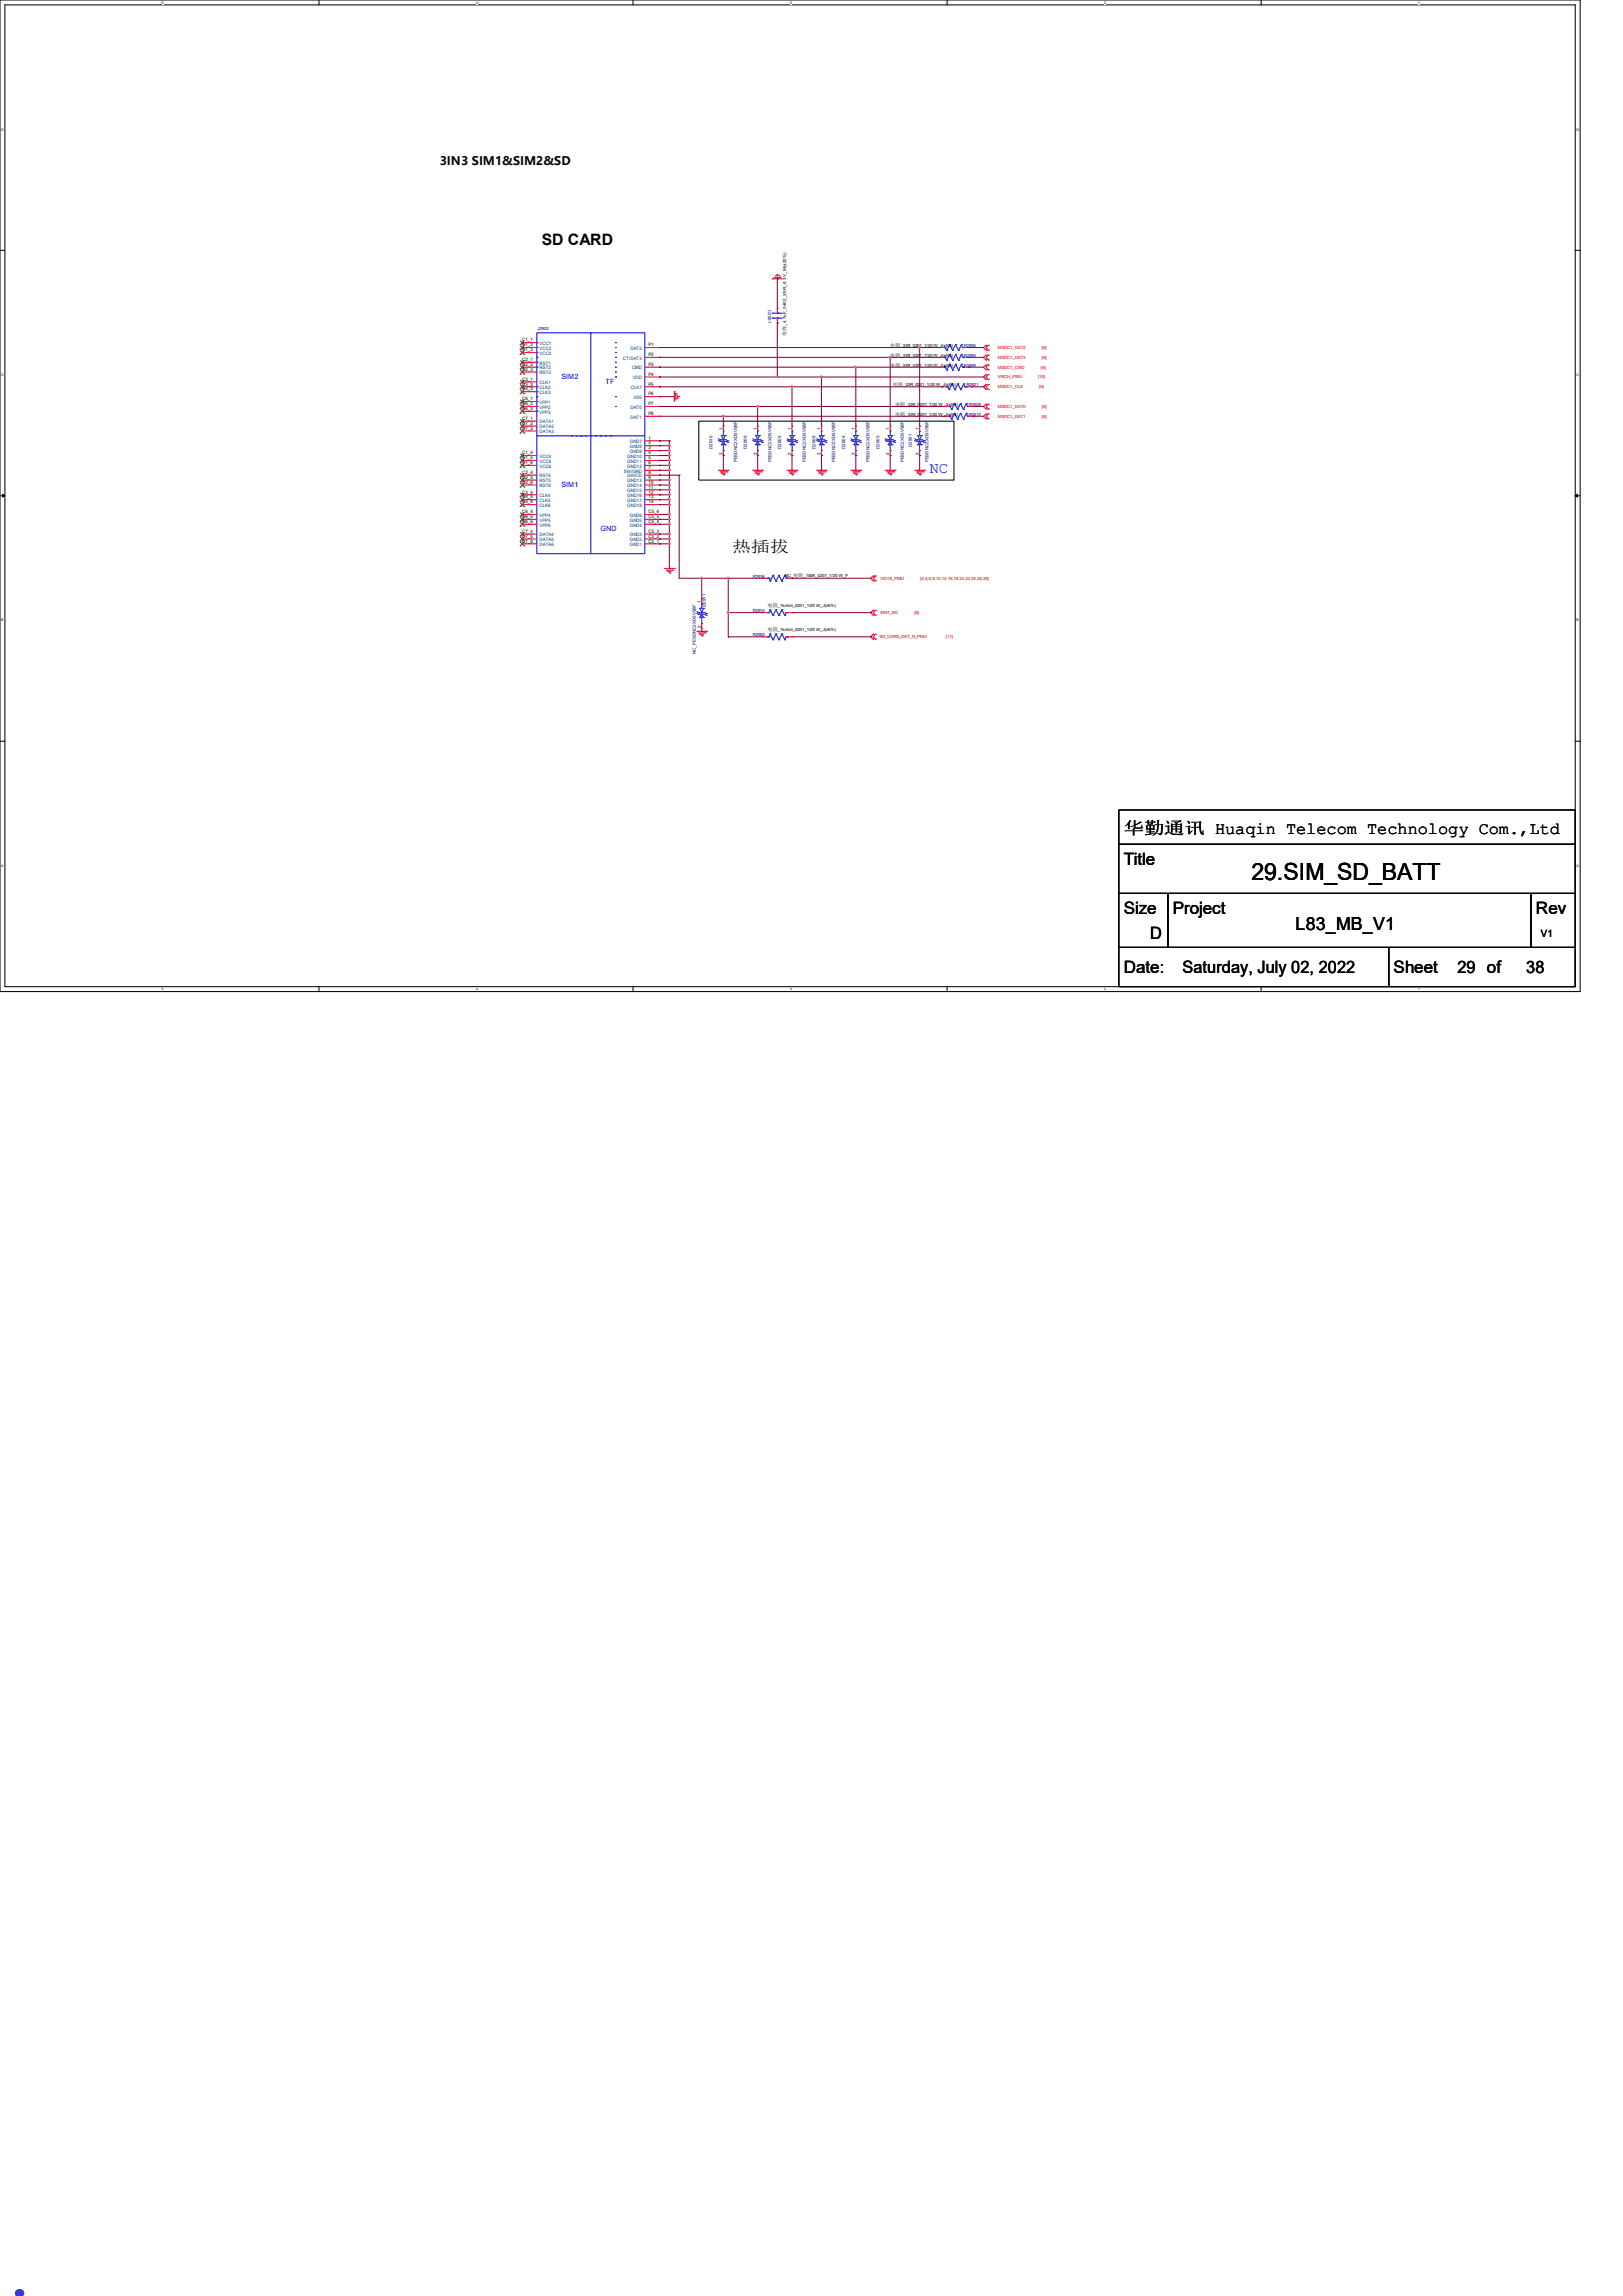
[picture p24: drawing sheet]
<svg xmlns="http://www.w3.org/2000/svg" width="210mm" height="297mm" viewBox="0 0 210 297" stroke-linecap="round" stroke-linejoin="round" font-family="sans-serif">
<defs><g id="words">
<text font-size="8.5" fill="#00f" x="0" y="297">.</text>
<text font-size="3" x="161.9" y="113.9">29.SIM_SD_BATT</text>
<text font-size="2.3" x="167.6" y="120.3">L83_MB_V1</text>
<g font-size="2.2">
<text x="145.4" y="107.9">华勤通讯 Huaqin Telecom Technology Com.,Ltd</text>
<text x="145.4" y="111.9">Title</text>
<text x="145.4" y="118.2">Size</text>
<text x="151.8" y="118.2">Project</text>
<text x="198.7" y="118.2">Rev</text>
<text x="145.4" y="125.9">Date:</text>
<text x="148.8" y="121.4">D</text>
<text x="153" y="125.9">Saturday, July 02, 2022</text>
<text x="180.3" y="125.9">Sheet</text>
<text x="188.6" y="125.9">29 of</text>
<text x="197.5" y="125.9">38</text>
</g>
<g font-size="2">
<text x="70.1" y="31.7">SD CARD</text>
<text x="94.7" y="71.4">热插拔</text>
</g>
<text font-size="2" fill="#00f" x="120.3" y="61.1">NC</text>
<text font-size="1.5" x="56.9" y="21.3">3IN3 SIM1&amp;SIM2&amp;SD</text>
<text font-size="1.3" x="199.4" y="121.2">V1</text>
<g font-size=".9" fill="#00f">
<text x="72.6" y="49">SIM2</text>
<text x="78.4" y="49.6">TF</text>
<text x="72.6" y="62.9">SIM1</text>
<text x="77.7" y="68.7">GND</text>
</g>
<g font-size=".6" fill="#000080">
<text x="99.4" y="40.1" transform="rotate(90 99.4 40.1)">C2951</text>
<text x="69.6" y="42.7">J2902</text>
<text x="124.7" y="46.1">R2905</text>
<text x="124.7" y="44.9">R2906</text>
<text x="124.7" y="47.4">R2908</text>
<text x="125" y="50">R2921</text>
<text x="125.3" y="52.5">R2909</text>
<text x="125.3" y="53.8">R2910</text>
<text x="92.2" y="58.1" transform="rotate(-90 92.2 58.1)">D2910</text>
<text x="95.4" y="59.8" transform="rotate(-90 95.4 59.8)">PESDNC2XD5V5BF</text>
<text x="96.7" y="58.1" transform="rotate(-90 96.7 58.1)">D2909</text>
<text x="99.8" y="59.8" transform="rotate(-90 99.8 59.8)">PESDNC2XD5V5BF</text>
<text x="101.1" y="58.1" transform="rotate(-90 101.1 58.1)">D2905</text>
<text x="104.3" y="59.8" transform="rotate(-90 104.3 59.8)">PESDNC2XD5V5BF</text>
<text x="105.5" y="58.1" transform="rotate(-90 105.5 58.1)">D2908</text>
<text x="108.1" y="59.8" transform="rotate(-90 108.1 59.8)">PESDNC2XD5V5BF</text>
<text x="109.4" y="58.1" transform="rotate(-90 109.4 58.1)">D2904</text>
<text x="112.5" y="59.8" transform="rotate(-90 112.5 59.8)">PESDNC2XD5V5BF</text>
<text x="113.8" y="58.1" transform="rotate(-90 113.8 58.1)">D2903</text>
<text x="117" y="59.8" transform="rotate(-90 117 59.8)">PESDNC2XD5V5BF</text>
<text x="118" y="57.9" transform="rotate(-90 118 57.9)">D2901</text>
<text x="120.1" y="59.8" transform="rotate(-90 120.1 59.8)">PESDNC2XD5V5BF</text>
<text x="97.4" y="74.7">R2916</text>
<text x="91.3" y="78.6" transform="rotate(-90 91.3 78.6)">D2911</text>
<text x="97.4" y="79.2">R2915</text>
<text x="97.4" y="82.3">R2920</text>
<text x="90" y="84.7" transform="rotate(-90 90 84.7)">NC_PESDNC2XD5V5BF</text>
</g>
<g font-size=".6">
<text x="67.6" y="44.2">C1_1</text>
<text x="67.6" y="44.8">C1_2</text>
<text x="67.6" y="45.4">C1_3</text>
<text x="67.6" y="46.7">C2_1</text>
<text x="67.6" y="47.3">C2_2</text>
<text x="67.6" y="48">C2_3</text>
<text x="83.9" y="44.8">P1</text>
<text x="83.9" y="46.1">P2</text>
<text x="83.9" y="47.3">P3</text>
<text x="101.7" y="43.5" transform="rotate(-90 101.7 43.5)">电容</text>
<text x="101.7" y="42.2" transform="rotate(-90 101.7 42.2)">_4.7uF_0402_X5R_6.3 V_M(±20%)</text>
<text x="115.2" y="46.1">电阻</text>
<text x="115.2" y="44.9">电阻</text>
<text x="115.2" y="47.4">电阻</text>
<text x="116.5" y="46.1">_33R_0201_1/20 W_J(±5%)</text>
<text x="116.5" y="44.9">_33R_0201_1/20 W_J(±5%)</text>
<text x="116.5" y="47.4">_33R_0201_1/20 W_J(±5%)</text>
<text x="67.6" y="49.2">C3_1</text>
<text x="67.6" y="49.9">C3_2</text>
<text x="67.6" y="50.5">C3_3</text>
<text x="67.6" y="51.8">C6_1</text>
<text x="67.6" y="52.4">C6_2</text>
<text x="67.6" y="53">C6_3</text>
<text x="83.9" y="48.6">P4</text>
<text x="83.9" y="49.9">P5</text>
<text x="83.9" y="51.1">P6</text>
<text x="83.9" y="52.4">P7</text>
<text x="83.9" y="53.7">P8</text>
<text x="115.5" y="50">电阻</text>
<text x="115.8" y="52.5">电阻</text>
<text x="115.8" y="53.8">电阻</text>
<text x="116.9" y="50">_33R_0201_1/20 W_J(±5%)</text>
<text x="117.2" y="52.5">_33R_0201_1/20 W_J(±5%)</text>
<text x="117.2" y="53.8">_33R_0201_1/20 W_J(±5%)</text>
<text x="67.6" y="54.3">C7_1</text>
<text x="67.6" y="54.9">C7_2</text>
<text x="67.6" y="55.6">C7_3</text>
<text x="67.6" y="58.8">C1_4</text>
<text x="67.6" y="59.4">C1_5</text>
<text x="83.9" y="56.9">1</text>
<text x="83.9" y="57.5">2</text>
<text x="83.9" y="58.1">3</text>
<text x="83.9" y="58.8">4</text>
<text x="83.9" y="59.4">5</text>
<text x="93.5" y="58.9" transform="rotate(-90 93.5 58.9)">2</text>
<text x="93.5" y="55.6" transform="rotate(-90 93.5 55.6)">1</text>
<text x="97.9" y="58.9" transform="rotate(-90 97.9 58.9)">2</text>
<text x="97.9" y="55.6" transform="rotate(-90 97.9 55.6)">1</text>
<text x="102.4" y="58.9" transform="rotate(-90 102.4 58.9)">2</text>
<text x="102.4" y="55.6" transform="rotate(-90 102.4 55.6)">1</text>
<text x="106.2" y="58.9" transform="rotate(-90 106.2 58.9)">2</text>
<text x="106.2" y="55.6" transform="rotate(-90 106.2 55.6)">1</text>
<text x="110.6" y="58.9" transform="rotate(-90 110.6 58.9)">2</text>
<text x="110.6" y="55.6" transform="rotate(-90 110.6 55.6)">1</text>
<text x="115.1" y="58.9" transform="rotate(-90 115.1 58.9)">2</text>
<text x="115.1" y="55.6" transform="rotate(-90 115.1 55.6)">1</text>
<text x="118.9" y="58.9" transform="rotate(-90 118.9 58.9)">2</text>
<text x="118.9" y="55.6" transform="rotate(-90 118.9 55.6)">1</text>
<text x="67.6" y="60">C1_6</text>
<text x="67.6" y="61.3">C2_4</text>
<text x="67.6" y="61.9">C2_5</text>
<text x="67.6" y="62.6">C2_6</text>
<text x="67.6" y="63.8">C3_4</text>
<text x="67.6" y="64.5">C3_5</text>
<text x="67.6" y="65.1">C3_6</text>
<text x="83.9" y="60">6</text>
<text x="83.9" y="60.7">7</text>
<text x="83.9" y="61.3">8</text>
<text x="83.9" y="61.9">9</text>
<text x="83.9" y="62.6">10</text>
<text x="83.9" y="63.2">11</text>
<text x="83.9" y="63.8">12</text>
<text x="83.9" y="64.5">13</text>
<text x="83.9" y="65.1">14</text>
<text x="67.6" y="66.4">C6_4</text>
<text x="67.6" y="67">C6_5</text>
<text x="67.6" y="67.6">C6_6</text>
<text x="67.6" y="68.9">C7_4</text>
<text x="67.6" y="69.6">C7_5</text>
<text x="67.6" y="70.2">C7_6</text>
<text x="83.9" y="70.2">C5_1</text>
<text x="83.9" y="69.6">C5_2</text>
<text x="83.9" y="68.9">C5_3</text>
<text x="83.9" y="67.6">C5_4</text>
<text x="83.9" y="67">C5_5</text>
<text x="83.9" y="66.4">C5_6</text>
<text x="90.7" y="78" transform="rotate(-90 90.7 78)">1</text>
<text x="101.6" y="74.6">NC_</text>
<text x="102.6" y="74.6">电阻</text>
<text x="104" y="74.6">_100K_0201_1/20 W_F</text>
<text x="90.7" y="81.2" transform="rotate(-90 90.7 81.2)">2</text>
<text x="99.3" y="78.5">电阻</text>
<text x="99.3" y="81.7">电阻</text>
<text x="100.7" y="78.5">_1kohm_0201_1/20 W_J(±5%)</text>
<text x="100.7" y="81.7">_1kohm_0201_1/20 W_J(±5%)</text>
</g>
<g font-size=".6" fill="#004080">
<text x="69.8" y="44.6">VCC1</text>
<text x="69.8" y="45.3">VCC2</text>
<text x="69.8" y="45.9">VCC3</text>
<text x="69.8" y="47.2">RST1</text>
<text x="69.8" y="47.8">RST2</text>
<text x="80.6" y="46.5">CT/DAT3</text>
<text x="81.6" y="45.3">DAT2</text>
<text x="81.8" y="47.8">CMD</text>
<text x="69.8" y="48.4">RST3</text>
<text x="69.8" y="49.7">CLK1</text>
<text x="69.8" y="50.3">CLK2</text>
<text x="69.8" y="51">CLK3</text>
<text x="69.8" y="52.2">VPP1</text>
<text x="69.8" y="52.9">VPP2</text>
<text x="69.8" y="53.5">VPP3</text>
<text x="81.6" y="52.9">DAT0</text>
<text x="81.6" y="50.3">CLK7</text>
<text x="81.9" y="49.1">VDD</text>
<text x="82" y="51.6">VSS</text>
<text x="69.8" y="54.8">DATA1</text>
<text x="69.8" y="55.4">DATA2</text>
<text x="69.8" y="56">DATA3</text>
<text x="69.8" y="59.2">VCC4</text>
<text x="69.8" y="59.9">VCC5</text>
<text x="81.2" y="59.2">GND10</text>
<text x="81.2" y="59.9">GND11</text>
<text x="81.5" y="57.3">GND7</text>
<text x="81.5" y="58">GND8</text>
<text x="81.5" y="58.6">GND9</text>
<text x="81.6" y="54.1">DAT1</text>
<text x="69.8" y="60.5">VCC6</text>
<text x="69.8" y="61.8">RST4</text>
<text x="69.8" y="62.4">RST5</text>
<text x="69.8" y="63">RST6</text>
<text x="69.8" y="64.3">CLK4</text>
<text x="69.8" y="64.9">CLK5</text>
<text x="69.8" y="65.6">CLK6</text>
<text x="80.7" y="61.1">SW/GND</text>
<text x="81.2" y="60.5">GND12</text>
<text x="81.2" y="61.8">SW/CD</text>
<text x="81.2" y="62.4">GND13</text>
<text x="81.2" y="63">GND14</text>
<text x="81.2" y="63.7">GND15</text>
<text x="81.2" y="64.3">GND16</text>
<text x="81.2" y="64.9">GND17</text>
<text x="81.2" y="65.6">GND18</text>
<text x="69.8" y="66.8">VPP4</text>
<text x="69.8" y="67.5">VPP5</text>
<text x="69.8" y="68.1">VPP6</text>
<text x="69.8" y="69.4">DATA4</text>
<text x="69.8" y="70">DATA5</text>
<text x="69.8" y="70.7">DATA6</text>
<text x="81.5" y="70.7">GND1</text>
<text x="81.5" y="70">GND2</text>
<text x="81.5" y="69.4">GND3</text>
<text x="81.5" y="68.1">GND4</text>
<text x="81.5" y="67.5">GND5</text>
<text x="81.5" y="66.8">GND6</text>
</g>
<g font-size=".6" fill="#f00">
<text x="129.1" y="45.1">MSDC1_DAT2</text>
<text x="129.1" y="46.4">MSDC1_DAT3</text>
<text x="129.1" y="47.7">MSDC1_CMD</text>
<text x="134.7" y="47.7">[6]</text>
<text x="134.8" y="45.1">[6]</text>
<text x="134.8" y="46.4">[6]</text>
<text x="129.1" y="48.9">VMCH_PMU</text>
<text x="129.1" y="50.2">MSDC1_CLK</text>
<text x="129.1" y="52.8">MSDC1_DAT0</text>
<text x="134.3" y="48.9">[10]</text>
<text x="134.5" y="50.2">[6]</text>
<text x="134.8" y="52.8">[6]</text>
<text x="129.1" y="54">MSDC1_DAT1</text>
<text x="134.8" y="54">[6]</text>
<text x="113.9" y="75">VIO18_PMU</text>
<text x="119.1" y="75">[4,5,6,8,10,14,16,18,22,24,25,26,35]</text>
<text x="113.8" y="82.6">SD_CARD_DET_N_PMU</text>
<text x="113.9" y="79.4">EINT_SD</text>
<text x="118.3" y="79.4">[6]</text>
<text x="122.4" y="82.6">[11]</text>
</g>
<g font-size=".5">
<text x="21" y=".5">5</text>
<text x="61.6" y=".5">4</text>
<text x="102.2" y=".5">3</text>
<text x="142.9" y=".5">2</text>
<text x="183.5" y=".5">1</text>
<text x=".2" y="16.9">D</text>
<text x="204" y="16.9">D</text>
<text x=".2" y="48.6">C</text>
<text x="204" y="48.6">C</text>
<text x=".2" y="80.4">B</text>
<text x="204" y="80.4">B</text>
<text x=".2" y="112.1">A</text>
<text x="204" y="112.1">A</text>
<text x="21" y="128.1">5</text>
<text x="61.6" y="128.1">4</text>
<text x="102.2" y="128.1">3</text>
<text x="142.9" y="128.1">2</text>
<text x="183.5" y="128.1">1</text>
</g>
</g></defs>
<path d="M0 0h204.5v128.3h-204.5zM.6 .6h203.2v127h-203.2z" fill="none" stroke="#000" stroke-width=".13"/>
<g fill="#fff">
<path d="M21 .1h.2v.5h-.2z"/>
<path d="M21 127.7h.2v.5h-.2z"/>
</g>
<path d="M41.3 0v.6M41.3 127.6v.7" fill="none" stroke="#000" stroke-width=".13"/>
<g fill="#fff">
<path d="M61.6 .1h.2v.5h-.2z"/>
<path d="M61.6 127.7h.2v.5h-.2z"/>
</g>
<path d="M81.9 0v.6M81.9 127.6v.7" fill="none" stroke="#000" stroke-width=".13"/>
<g fill="#fff">
<path d="M102.2 .1h.2v.5h-.2z"/>
<path d="M102.2 127.7h.2v.5h-.2z"/>
</g>
<path d="M122.6 0v.6M122.6 127.6v.7" fill="none" stroke="#000" stroke-width=".13"/>
<g fill="#fff">
<path d="M142.9 .1h.2v.5h-.2z"/>
<path d="M142.9 127.7h.2v.5h-.2z"/>
</g>
<path d="M163.2 0v.6M163.2 127.6v.7" fill="none" stroke="#000" stroke-width=".13"/>
<g fill="#fff">
<path d="M183.5 .1h.2v.5h-.2z"/>
<path d="M183.5 127.7h.2v.5h-.2z"/>
<path d="M.2 16.5h.3v.5h-.3z"/>
<path d="M204 16.5h.3v.5h-.3z"/>
<path d="M.2 48.3h.3v.5h-.3z"/>
<path d="M204 48.3h.3v.5h-.3z"/>
</g>
<path d="M0 32.4h.6M203.8 32.4h.7" fill="none" stroke="#000" stroke-width=".13"/>
<g fill="#fff">
<path d="M.2 80h.2v.5h-.2z"/>
<path d="M204 80h.3v.5h-.3z"/>
</g>
<path d="M0 64.1h.6M203.8 64.1h.7" fill="none" stroke="#000" stroke-width=".13"/>
<path d="M.3 63.9l.3 .2-.3 .2zM203.8 64.1l.3-.2v.4z" fill="#000" stroke="#000" stroke-width=".13"/>
<g fill="#fff">
<path d="M.2 111.8h.3v.5h-.3z"/>
<path d="M204 111.8h.3v.5h-.3z"/>
</g>
<path d="M90.4 54.5h33v7.6h-33zM0 95.9h.6M203.8 95.9h.7M144.8 109.2h59v6.4h-59zM144.8 104.8h59v4.4h-59zM144.8 115.6h6.3v7h-6.3zM151.1 115.6h47v7h-47zM198.1 115.6h5.7v7h-5.7zM144.8 122.6h34.9v5h-34.9zM179.7 122.6h24.1v5h-24.1z" fill="none" stroke="#000" stroke-width=".13"/>
<g fill="none" stroke="#f00" stroke-width=".13">
<path d="M99.9 36.1h.1M99.9 36.1h1.3M100.2 35.9h.1M100.2 35.9h.8M100.3 35.7h.5M100.5 35.5h.1M100.5 35.5h.2M100.6 39.9h.1M100.6 39.9v.6M100.8 35.7h.1M67.6 44.3h.1M67.6 45h.1"/>
<path d="M67.6 45.6h.1M67.6 46.9h.1M67.6 47.5h.1M67.6 48.1h.1M67.6 49.4h.1M67.6 50h.1M67.6 50.7h.1M67.6 51.9h.1M67.6 52.6h.1M67.6 53.2h.1M67.6 54.5h.1M67.6 55.1h.1"/>
<path d="M67.6 55.8h.1M67.6 58.9h.1M67.6 59.6h.1M67.6 44.3h1.9M67.6 45h1.9M67.6 45.6h1.9M67.6 46.9h1.9M67.6 47.5h1.9M67.6 48.1h1.9M67.6 49.4h1.9M67.6 50h1.9M67.6 50.7h1.9"/>
<path d="M67.6 51.9h1.9M67.6 52.6h1.9M67.6 53.2h1.9M67.6 54.5h1.9M67.6 55.1h1.9M67.6 55.8h1.9M67.6 58.9h1.9M67.6 59.6h1.9M83.4 46.2h1.9M83.4 45h1.9M83.4 47.5h1.9M83.4 50h1.9"/>
<path d="M83.4 52.6h1.9M83.4 58.9h1.9M83.4 59.6h1.9M83.4 48.8h1.9M83.4 51.3h1.9M83.4 53.8h1.9M83.4 57h1.9M83.4 57.7h1.9M83.4 58.3h1.9M85.3 45h.1M85.3 46.2h.1M85.3 47.5h.1"/>
<path d="M85.3 48.8h.1M85.3 50h.1M85.3 51.3h.1M85.3 52.6h.1M85.3 53.8h.1M85.3 57h.1M85.3 57.7h.1M85.3 58.3h.1M85.3 58.9h.1M85.3 59.6h.1M87.2 50.7h.1M87.2 50.7v1.2"/>
<path d="M87.5 50.9h.1M87.5 50.9v.9M87.6 51.6h.1M87.6 51.1v.5M87.8 51.3h.1M87.8 51.3v.1M93.6 58.9h.1M93.6 55.1h.1M93.6 55.1v.7M93.6 58.3v.6M98 58.9h.1M98 55.1h.1"/>
<path d="M98 55.1v.7M98 58.3v.6M100.6 41.8h.1M100.6 41.1v.7M102.5 58.9h.1M102.5 55.1h.1M102.5 55.1v.7M102.5 58.3v.6M106.3 58.9h.1M106.3 55.1h.1M106.3 55.1v.7M106.3 58.3v.6"/>
<path d="M110.7 58.9h.1M110.7 55.1h.1M110.7 55.1v.7M110.7 58.3v.6M115.2 58.9h.1M115.2 55.1h.1M115.2 55.1v.7M115.2 58.3v.6M119 58.9h.1M119 55.1h.1M119 55.1v.7M119 58.3v.6"/>
<path d="M121.5 46.2h.1M121.5 45h.1M121.5 47.5h.1M121.5 46.2h.7M121.5 45h.7M121.5 47.5h.7M121.9 50h.1M121.9 50h.6M122.2 52.6h.1M122.2 53.8h.1M122.2 52.6h.6M122.2 53.8h.6"/>
<path d="M124.7 46.2h.6M124.7 45h.6M124.7 47.5h.6M125.1 50h.6M125.3 46.2h.1M125.3 45h.1M125.3 47.5h.1M125.3 52.6h.7M125.3 53.8h.7M125.7 50h.1M126 52.6h.1M126 53.8h.1"/>
<path d="M127.6 45.3h.1M127.6 44.7h.1M127.6 46.6h.1M127.6 45.9h.1M127.6 47.8h.1M127.6 47.2h.1M127.6 49.1h.1M127.6 48.5h.1M127.6 50.4h.1M127.6 49.7h.1M127.6 52.9h.1M127.6 52.3h.1"/>
<path d="M127.6 54.2h.1M127.6 53.6h.1M127.6 44.7l-.3 .3 .3 .3M127.6 45.9l-.3 .3 .3 .4M127.6 47.2l-.3 .3 .3 .3M127.6 48.5l-.3 .3 .3 .3M127.6 49.7l-.3 .3 .3 .4M127.6 52.3l-.3 .3 .3 .3M127.6 53.6l-.3 .2 .3 .4M127.9 44.7h.1M127.9 45.3h.1M127.9 45.9h.1"/>
<path d="M127.9 46.6h.1M127.9 47.2h.1M127.9 47.8h.1M127.9 48.5h.1M127.9 49.1h.1M127.9 49.7h.1M127.9 50.4h.1M127.9 52.3h.1M127.9 52.9h.1M127.9 53.6h.1M127.9 54.2h.1M127.9 44.7l-.3 .3 .3 .3"/>
<path d="M127.9 45.9l-.3 .3 .3 .4M127.9 47.2l-.3 .3 .3 .3M127.9 48.5l-.3 .3 .3 .3M127.9 49.7l-.3 .3 .3 .4M127.9 52.3l-.3 .3 .3 .3M127.9 53.6l-.3 .2 .3 .4M67.6 60.2h.1M67.6 61.5h.1M67.6 62.1h.1M67.6 62.7h.1M67.6 64h.1M67.6 64.6h.1"/>
<path d="M67.6 65.3h.1M67.6 66.5h.1M67.6 67.2h.1M67.6 67.8h.1M67.6 69.1h.1M67.6 69.7h.1M67.6 70.4h.1M67.6 70.4h1.9M67.6 69.7h1.9M67.6 69.1h1.9M67.6 60.2h1.9M67.6 61.5h1.9"/>
<path d="M67.6 62.1h1.9M67.6 62.7h1.9M67.6 64h1.9M67.6 64.6h1.9M67.6 65.3h1.9M67.6 66.5h1.9M67.6 67.2h1.9M67.6 67.8h1.9M83.4 60.8h1.9M83.4 70.4h1.9M83.4 69.7h1.9M83.4 69.1h1.9"/>
<path d="M83.4 60.2h1.9M83.4 61.5h1.9M83.4 62.1h1.9M83.4 62.7h1.9M83.4 64h1.9M83.4 64.6h1.9M83.4 65.3h1.9M83.4 66.5h1.9M83.4 67.2h1.9M83.4 67.8h1.9M83.4 63.4h1.9M85.3 70.4h.1"/>
<path d="M85.3 69.7h.1M85.3 69.1h.1M85.3 67.8h.1M85.3 67.2h.1M85.3 66.5h.1M85.3 60.2h.1M85.3 60.8h.1M85.3 61.5h.1M85.3 62.1h.1M85.3 62.7h.1M85.3 63.4h.1M85.3 64h.1"/>
<path d="M85.3 64.6h.1M85.3 65.3h.1M86 73.5h1.2M86.2 73.7h.9M86.4 73.9h.1M86.4 73.9h.5M86.6 74.1h.1M86.7 74.1h.1M87.1 73.7h.1M87.2 73.5h.1M90.8 77.5h.1M90.8 77.5v.6"/>
<path d="M93 60.8h1.2M93.2 61h.9M93.3 61.2h.1M93.3 61.2h.6M93.6 61.4h.1M93.7 61.4h.1M94.1 61h.1M94.2 60.8h.1M97.4 60.8h1.3M97.6 61h.9M97.8 61.2h.1M97.8 61.2h.5"/>
<path d="M98 61.4h.1M98.1 61.4h.1M98.5 61h.1M98.7 60.8h.1M98.7 74.8h.1M98.7 79.2h.1M98.7 74.8h.6M98.7 79.2h.6M101.9 60.8h1.2M101.9 74.8h.6M101.9 79.2h.6M102.1 61h.9"/>
<path d="M102.2 61.2h.1M102.2 61.2h.5M102.4 61.4h.2M102.5 74.8h.1M102.5 79.2h.1M102.6 61.4h.1M103 61h.1M103.1 60.8h.1M105.7 60.8h1.2M105.9 61h.9M106 61.2h.1M106 61.2h.6"/>
<path d="M106.3 61.4h.1M106.4 61.4h.1M106.8 61h.1M106.9 60.8h.1M110.1 60.8h1.3M110.3 61h.9M110.5 61.2h.1M110.5 61.2h.5M110.7 61.4h.1M110.8 61.4h.1M111.2 61h.1M111.4 60.8h.1"/>
<path d="M113 75.1h.1M113 74.5h.1M113 79h.1M113 79.6h.1M113 74.5l-.4 .3 .4 .3M113 79l-.4 .2 .4 .4M113.3 74.5h.1M113.3 75.1h.1M113.3 79.6h.1M113.3 79h.1M113.3 74.5l-.3 .3 .3 .3M113.3 79l-.3 .2 .3 .4"/>
<path d="M114.6 60.8h1.2M114.8 61h.9M114.9 61.2h.1M114.9 61.2h.5M115.1 61.4h.2M115.3 61.4h.1M115.7 61h.1M115.8 60.8h.1M118.4 60.8h1.2M118.6 61h.9M118.7 61.2h.1M118.7 61.2h.6"/>
<path d="M119 61.4h.1M119.1 61.4h.1M119.5 61h.1M119.6 60.8h.1M90.2 81.7h1.2M90.4 81.9h.9M90.6 82h.1M90.6 82h.5M90.8 82.3h.1M90.8 81.3h.1M90.8 80.6v.7M90.9 82.3h.1"/>
<path d="M91.3 81.9h.1M91.4 81.7h.1M98.7 82.4h.1M98.7 82.4h.6M101.9 82.4h.6M102.5 82.4h.1M113 82.7h.1M113 82h.1M113 82l-.4 .4 .4 .3M113.3 82h.1M113.3 82.7h.1M113.3 82l-.3 .4 .3 .3"/>
</g>
<g fill="none" stroke="#00f" stroke-width=".13">
<path d="M69.5 43.1h13.9v28.5h-13.9zM69.5 52.6h.1M69.5 51.9h.1M69.5 51.3h.1M69.5 50.7h.1M69.5 50h.1M69.5 53.2h.1M69.5 47.5h.1M69.5 46.9h.1M69.5 46.2h.1M69.5 45.6h.1M69.5 45h.1"/>
<path d="M69.5 44.3h.1M69.5 56.4h.1M69.5 56.4h13.9M73.9 56.4h.1M74.5 56.4h.1M75.2 56.4h.1M75.8 56.4h.1M76.5 56.4h.1M76.5 43.1h.1M76.5 43.1v28.5M77.1 56.4h.1M77.7 56.4h.1"/>
<path d="M78.4 56.4h.1M79 56.4h.1M79.6 52.6h.1M79.6 51.3h.1M79.6 48.8h.1M79.6 48.1h.1M79.6 47.5h.1M79.6 46.9h.1M79.6 46.2h.1M79.6 45.6h.1M79.6 45h.1M79.6 44.3h.1"/>
<path d="M93 57l.2 .1M93 56.8l.2 .1M93.2 56.9h.1M93.2 57.1h.1M93.2 56.9h.8l.2 .1M93.2 57.1h.8l.2 .1M93.3 56.3h.1M93.3 57.5h.1M93.3 56.3h.6M93.3 57.5h.6M93.3 56.3l.3 .6M93.6 55.8h.1"/>
<path d="M93.6 58.3h.1M93.6 56.9h.1M93.6 57.1h.1M93.6 55.8v.6M93.6 56.9v.2M93.6 57.4v.9M93.6 57.1l-.3 .4M93.6 57.1l.3 .4M93.9 56.3h.1M93.9 57.5h.1M93.9 56.3l-.3 .6M94.2 57h.1"/>
<path d="M94.2 57.2h.1M97.4 57l.3 .1M97.4 56.8l.3 .1M97.7 56.9h.1M97.7 57.1h.1M97.7 56.9h.7l.2 .1M97.7 57.1h.7l.2 .1M97.8 56.3h.1M97.8 57.5h.1M97.8 56.3h.5M97.8 57.5h.5M97.8 56.3l.2 .6"/>
<path d="M98 55.8h.1M98 58.3h.1M98 56.9h.1M98 57.1h.1M98 55.8v.6M98 56.9v.2M98 57.4v.9M98 57.1l-.2 .4M98 57.1l.3 .4M98.3 56.3h.1M98.3 57.5h.1M98.3 56.3l-.3 .6"/>
<path d="M98.6 57h.1M98.6 57.2h.1M99.9 40.5h.1M99.9 41.1h.1M99.9 40.5h1.3M99.9 41.1h1.3M100.6 40.5h.1M100.6 41.1h.1M101.9 57l.2 .1M101.9 56.8l.2 .1M102.1 56.9h.1M102.1 57.1h.1"/>
<path d="M102.1 56.9h.8l.2 .1M102.1 57.1h.8l.2 .1M102.2 56.3h.1M102.2 57.5h.1M102.2 56.3h.5M102.2 57.5h.5M102.2 56.3l.3 .6M102.5 55.8h.1M102.5 58.3h.1M102.5 56.9h.1M102.5 57.1h.1M102.5 55.8v.6"/>
<path d="M102.5 56.9v.2M102.5 57.4v.9M102.5 57.1l-.3 .4M102.5 57.1l.2 .4M102.7 56.3h.1M102.7 57.5h.1M102.7 56.3l-.2 .6M103.1 57h.1M103.1 57.2h.1M105.7 57l.2 .1M105.7 56.8l.2 .1M105.9 56.9h.1"/>
<path d="M105.9 57.1h.1M105.9 56.9h.8l.2 .1M105.9 57.1h.8l.2 .1M106 56.3h.1M106 57.5h.1M106 56.3h.6M106 57.5h.6M106 56.3l.3 .6M106.3 55.8h.1M106.3 58.3h.1M106.3 56.9h.1M106.3 57.1h.1"/>
<path d="M106.3 55.8v.6M106.3 56.9v.2M106.3 57.4v.9M106.3 57.1l-.3 .4M106.3 57.1l.3 .4M106.6 56.3h.1M106.6 57.5h.1M106.6 56.3l-.3 .6M106.9 57h.1M106.9 57.2h.1M110.1 57l.3 .1M110.1 56.8l.3 .1"/>
<path d="M110.4 56.9h.1M110.4 57.1h.1M110.4 56.9h.7l.2 .1M110.4 57.1h.7l.2 .1M110.5 56.3h.1M110.5 57.5h.1M110.5 56.3h.5M110.5 57.5h.5M110.5 56.3l.2 .6M110.7 55.8h.1M110.7 58.3h.1M110.7 56.9h.1"/>
<path d="M110.7 57.1h.1M110.7 55.8v.6M110.7 56.9v.2M110.7 57.4v.9M110.7 57.1l-.2 .4M110.7 57.1l.3 .4M111 56.3h.1M111 57.5h.1M111 56.3l-.3 .6M111.3 57h.1M111.3 57.2h.1M114.6 57l.2 .1"/>
<path d="M114.6 56.8l.2 .1M114.8 56.9h.1M114.8 57.1h.1M114.8 56.9h.8l.2 .1M114.8 57.1h.8l.2 .1M114.9 56.3h.1M114.9 57.5h.1M114.9 56.3h.5M114.9 57.5h.5M114.9 56.3l.3 .6M115.2 55.8h.1M115.2 58.3h.1"/>
<path d="M115.2 56.9h.1M115.2 57.1h.1M115.2 55.8v.6M115.2 56.9v.2M115.2 57.4v.9M115.2 57.1l-.3 .4M115.2 57.1l.2 .4M115.4 56.3h.1M115.4 57.5h.1M115.4 56.3l-.2 .6M115.8 57h.1M115.8 57.2h.1"/>
<path d="M118.4 57l.2 .1M118.4 56.8l.2 .1M118.6 56.9h.1M118.6 57.1h.1M118.6 56.9h.8l.2 .1M118.6 57.1h.8l.2 .1M118.7 56.3h.1M118.7 57.5h.1M118.7 56.3l.3 .6M118.7 56.3h.6M118.7 57.5h.6M119 55.8h.1"/>
<path d="M119 58.3h.1M119 56.9h.1M119 57.1h.1M119 55.8v.6M119 56.9v.2M119 57.4v.9M119 57.1l-.3 .4M119 57.1l.3 .4M119.3 56.3h.1M119.3 57.5h.1M119.3 56.3l-.3 .6M119.6 57h.1"/>
<path d="M119.6 57.2h.1M122.2 46.2h.1M122.2 45h.1M122.2 47.5h.1M122.3 46.2h.1M122.3 45h.1M122.3 47.5h.1M122.3 46.2l.2 .4M122.3 45l.2 .3M122.3 47.5l.2 .4M122.5 46.6h.1M122.5 50h.1"/>
<path d="M122.5 45.3h.1M122.5 47.9h.1M122.6 50h.1M122.6 50l.2 .4M122.8 50.4h.1M122.8 52.6h.1M122.8 53.8h.1M122.9 45.8h.1M122.9 44.6h.1M122.9 47.1h.1M122.9 45.8l.4 .8M122.9 45.8l-.4 .8"/>
<path d="M122.9 44.6l.4 .7M122.9 44.6l-.4 .7M122.9 47.1l.4 .8M122.9 47.1l-.4 .8M122.9 52.6h.1M122.9 53.8h.1M122.9 52.6l.2 .4M122.9 53.8l.2 .4M123.1 53h.1M123.1 54.2h.1M123.2 49.7h.1M123.2 49.7l.4 .7"/>
<path d="M123.2 49.7l-.4 .7M123.3 46.6h.1M123.3 45.3h.1M123.3 47.9h.1M123.5 52.2h.1M123.5 53.5h.1M123.5 52.2l.4 .8M123.5 52.2l-.4 .8M123.5 53.5l.4 .7M123.5 53.5l-.4 .7M123.6 50.4h.1M123.7 45.8h.1"/>
<path d="M123.7 44.6h.1M123.7 47.1h.1M123.7 45.8l.3 .8M123.7 45.8l-.4 .8M123.7 44.6l.3 .7M123.7 44.6l-.4 .7M123.7 47.1l.3 .8M123.7 47.1l-.4 .8M123.9 53h.1M123.9 54.2h.1M124 49.7h.1M124 49.7l.3 .7"/>
<path d="M124 49.7l-.4 .7M124 46.6h.1M124 45.3h.1M124 47.9h.1M124.3 52.2h.1M124.3 53.5h.1M124.3 52.2l.4 .8M124.3 52.2l-.4 .8M124.3 53.5l.4 .7M124.3 53.5l-.4 .7M124.3 50.4h.1M124.4 45.8h.1"/>
<path d="M124.4 44.6h.1M124.4 47.1h.1M124.4 45.8l.1 .4M124.4 45.8l-.4 .8M124.4 44.6l.1 .4M124.4 44.6l-.4 .7M124.4 47.1l.1 .4M124.4 47.1l-.4 .8M124.5 46.2h.1M124.5 45h.1M124.5 47.5h.1M124.5 46.2h.2"/>
<path d="M124.5 45h.2M124.5 47.5h.2M124.7 53h.1M124.7 54.2h.1M124.7 46.2h.1M124.7 49.7h.1M124.7 45h.1M124.7 47.5h.1M124.7 49.7l.1 .3M124.7 49.7l-.4 .7M124.8 50h.1M124.8 50h.3"/>
<path d="M125.1 50h.1M125.1 52.2h.1M125.1 53.5h.1M125.1 52.2l.1 .4M125.1 52.2l-.4 .8M125.1 53.5l.1 .3M125.1 53.5l-.4 .7M125.2 52.6h.1M125.2 53.8h.1M125.3 52.6h.1M125.3 53.8h.1M90.2 79.3l.2 .2"/>
<path d="M90.2 79.1l.2 .1M90.4 79.2h.1M90.4 79.5h.1M90.4 79.2h.8l.2 .2M90.4 79.5h.8l.2 .1M90.6 78.7h.1M90.6 79.9h.1M90.6 78.7l.2 .5M90.6 78.7h.5M90.6 79.9h.5M90.8 78.1h.1M90.8 79.2h.1"/>
<path d="M90.8 79.5h.1M90.8 78.1v.6M90.8 79.2v.3M90.8 79.8v.8M90.8 79.5l-.2 .4M90.8 79.5l.3 .4M91.1 78.7h.1M91.1 79.9h.1M91.1 78.7l-.3 .5M91.4 79.4h.1M91.4 79.6h.1M99.3 74.8h.1"/>
<path d="M99.3 79.2h.1M99.3 79.2h.2M99.3 74.8h.2M99.5 74.8h.1M99.5 79.2h.1M99.5 74.8l.2 .4M99.7 75.2h.1M99.7 78.9h.1M99.7 78.9l-.2 .3M99.7 78.9l.3 .7M100 74.4h.1M100 79.6h.1"/>
<path d="M100 74.4l-.3 .8M100 74.4l.4 .8M100.4 75.2h.1M100.4 78.9h.1M100.4 78.9l-.4 .7M100.4 78.9l.4 .7M100.8 74.4h.1M100.8 79.6h.1M100.8 74.4l-.4 .8M100.8 74.4l.4 .8M101.2 75.2h.1M101.2 78.9h.1"/>
<path d="M101.2 78.9l-.4 .7M101.2 78.9l.4 .7M101.6 74.4h.1M101.6 79.6h.1M101.6 74.4l-.4 .8M101.6 74.4l.1 .4M101.7 74.8h.1M101.7 79.2h.1M101.7 79.2h.2M101.7 74.8h.2M101.7 79.2l-.1 .4M101.9 74.8h.1"/>
<path d="M101.9 79.2h.1M90.8 80.6h.1M99.3 82.4h.1M99.3 82.4h.2M99.5 82.4h.1M99.7 82h.1M99.7 82l-.2 .4M99.7 82l.3 .8M100 82.8h.1M100.4 82h.1M100.4 82l-.4 .8M100.4 82l.4 .8"/>
<path d="M100.8 82.8h.1M101.2 82h.1M101.2 82l-.4 .8M101.2 82l.4 .8M101.6 82.8h.1M101.7 82.4h.1M101.7 82.4h.2M101.7 82.4l-.1 .4M101.9 82.4h.1"/>
</g>
<g fill="none" stroke="#804000" stroke-width=".13">
<path d="M67.3 44.6h.1M67.3 45.2h.1M67.3 45.8h.1M67.3 47.1h.1M67.3 47.8h.1M67.3 48.4h.1M67.3 49.7h.1M67.3 50.3h.1M67.3 50.9h.1M67.3 52.2h.1M67.3 52.8h.1M67.3 53.5h.1"/>
<path d="M67.3 54.7h.1M67.3 55.4h.1M67.3 56h.1M67.3 59.2h.1M67.3 59.8h.1M67.4 44.1l.4 .5M67.4 44.7l.4 .5M67.4 45.4l.4 .4M67.4 46.7l.4 .4M67.4 47.3l.4 .5M67.4 47.9l.4 .5M67.4 49.2l.4 .5"/>
<path d="M67.4 49.8l.4 .5M67.4 50.5l.4 .4M67.4 51.7l.4 .5M67.4 52.4l.4 .4M67.4 53l.4 .5M67.4 54.3l.4 .4M67.4 54.9l.4 .5M67.4 55.5l.4 .5M67.4 58.7l.4 .5M67.4 59.4l.4 .4M67.4 60l.4 .5M67.8 44.1l-.5 .5"/>
<path d="M67.8 44.7l-.5 .5M67.8 45.4l-.5 .4M67.8 46.7l-.5 .4M67.8 47.3l-.5 .5M67.8 47.9l-.5 .5M67.8 49.2l-.5 .5M67.8 49.8l-.5 .5M67.8 50.5l-.5 .4M67.8 51.7l-.5 .5M67.8 52.4l-.5 .4M67.8 53l-.5 .5M67.8 54.3l-.5 .4"/>
<path d="M67.8 54.9l-.5 .5M67.8 55.5l-.5 .5M67.8 58.7l-.5 .5M67.8 59.4l-.5 .4M67.8 60l-.5 .5M67.8 44.6h.1M67.8 45.2h.1M67.8 45.8h.1M67.8 47.1h.1M67.8 47.8h.1M67.8 48.4h.1M67.8 49.7h.1"/>
<path d="M67.8 50.3h.1M67.8 50.9h.1M67.8 52.2h.1M67.8 52.8h.1M67.8 53.5h.1M67.8 54.7h.1M67.8 55.4h.1M67.8 56h.1M67.8 59.2h.1M67.8 59.8h.1M67.3 60.5h.1M67.3 61.7h.1"/>
<path d="M67.3 62.4h.1M67.3 63h.1M67.3 64.3h.1M67.3 64.9h.1M67.3 65.5h.1M67.3 66.8h.1M67.3 67.4h.1M67.3 68.1h.1M67.3 69.3h.1M67.3 70h.1M67.3 70.6h.1M67.4 61.3l.4 .4"/>
<path d="M67.4 61.9l.4 .5M67.4 62.5l.4 .5M67.4 63.8l.4 .5M67.4 64.4l.4 .5M67.4 65.1l.4 .4M67.4 66.3l.4 .5M67.4 67l.4 .4M67.4 67.6l.4 .5M67.4 68.9l.4 .4M67.4 69.5l.4 .5M67.4 70.1l.4 .5M67.8 61.3l-.5 .4"/>
<path d="M67.8 61.9l-.5 .5M67.8 62.5l-.5 .5M67.8 63.8l-.5 .5M67.8 64.4l-.5 .5M67.8 65.1l-.5 .4M67.8 66.3l-.5 .5M67.8 67l-.5 .4M67.8 67.6l-.5 .5M67.8 68.9l-.5 .4M67.8 69.5l-.5 .5M67.8 70.1l-.5 .5M67.8 60.5h.1"/>
<path d="M67.8 61.7h.1M67.8 62.4h.1M67.8 63h.1M67.8 64.3h.1M67.8 64.9h.1M67.8 65.5h.1M67.8 66.8h.1M67.8 67.4h.1M67.8 68.1h.1M67.8 69.3h.1M67.8 70h.1M67.8 70.6h.1"/>
</g>
<g fill="none" stroke="#800040" stroke-width=".13">
<path d="M100.6 36.1h.1M100.6 36.1v3.8M85.3 45h.1M85.3 46.2h.1M85.3 47.5h.1M85.3 48.8h.1M85.3 50h.1M85.3 51.3h.1M85.3 57h.1M85.3 57.7h.1M85.3 58.3h.1M85.3 58.9h.1"/>
<path d="M85.3 59.6h.1M85.3 45h36.2M85.3 46.2h36.2M85.3 47.5h36.2M85.3 48.8h42M85.3 50h36.6M85.3 51.3h1.9M85.3 52.6h36.9M85.3 53.8h36.9M85.3 57h1.3M85.3 57.7h1.3M85.3 58.3h1.3"/>
<path d="M85.3 58.9h1.3M85.3 59.6h1.3M86.6 57h.1M86.6 57.7h.1M86.6 58.3h.1M86.6 58.9h.1M86.6 59.6h.1M86.6 57v16.5M93.6 53.8h.1M93.6 58.9h.1M93.6 53.8v1.3M93.6 58.9v1.9"/>
<path d="M98 52.6h.1M98 58.9h.1M98 52.6v2.5M98 58.9v1.9M100.6 41.8h.1M100.6 48.8h.1M100.6 41.8v7M102.5 58.9h.1M102.5 50h.1M102.5 50v5.1M102.5 58.9v1.9M106.3 58.9h.1"/>
<path d="M106.3 48.8h.1M106.3 48.8v6.3M106.3 58.9v1.9M110.7 58.9h.1M110.7 47.5h.1M110.7 47.5v7.6M110.7 58.9v1.9M115.2 58.9h.1M115.2 46.2h.1M115.2 46.2v8.9M115.2 58.9v1.9M119 45h.1"/>
<path d="M119 58.9h.1M119 45v10.1M119 58.9v1.9M121.9 50h.1M122.2 53.8h.1M125.3 45h.1M125.3 46.2h.1M125.3 47.5h.1M125.3 45h2M125.3 46.2h2M125.3 47.5h2M125.7 50h1.6"/>
<path d="M126 52.6h.1M126 53.8h.1M126 52.6h1.3M126 53.8h1.3M127.3 50h.1M85.3 60.2h.1M85.3 60.8h.1M85.3 61.5h.1M85.3 62.1h.1M85.3 62.7h.1M85.3 63.4h.1M85.3 64h.1"/>
<path d="M85.3 64.6h.1M85.3 65.3h.1M85.3 66.5h.1M85.3 67.2h.1M85.3 67.8h.1M85.3 69.1h.1M85.3 69.7h.1M85.3 70.4h.1M85.3 60.2h1.3M85.3 60.8h1.3M85.3 61.5h2.6M85.3 62.1h1.3"/>
<path d="M85.3 62.7h1.3M85.3 63.4h1.3M85.3 64h1.3M85.3 64.6h1.3M85.3 65.3h1.3M85.3 66.5h1.3M85.3 67.2h1.3M85.3 67.8h1.3M85.3 69.1h1.3M85.3 69.7h1.3M85.3 70.4h1.3M86.6 60.2h.1"/>
<path d="M86.6 60.8h.1M86.6 62.1h.1M86.6 62.7h.1M86.6 63.4h.1M86.6 64h.1M86.6 64.6h.1M86.6 65.3h.1M86.6 66.5h.1M86.6 67.2h.1M86.6 67.8h.1M86.6 69.1h.1M86.6 69.7h.1"/>
<path d="M86.6 70.4h.1M87.9 61.5h.1M87.9 61.5v13.3h10.8M90.8 74.8h.1M90.8 74.8v2.7M94.2 74.8h.1M94.2 79.2h.1M94.2 74.8v7.6M94.2 79.2h4.5M102.5 74.8h.1M102.5 74.8h10.1M102.5 79.2h10.1"/>
<path d="M112.6 79.2h.1M90.8 81.7h.1M90.8 81.3v.4M94.2 82.4h.1M94.2 82.4h4.5M102.5 82.4h10.1M112.6 82.4h.1"/>
</g>
<g fill="#f0f" stroke="#f0f" stroke-width=".13">
<circle cx="119" cy="44.9" r=".11"/>
<circle cx="115.2" cy="46.2" r=".11"/>
<circle cx="110.7" cy="47.5" r=".11"/>
<circle cx="102.5" cy="50" r=".11"/>
<circle cx="98" cy="52.6" r=".11"/>
<circle cx="106.3" cy="48.7" r=".11"/>
<circle cx="100.6" cy="48.7" r=".11"/>
<circle cx="86.6" cy="57.6" r=".11"/>
<circle cx="86.6" cy="58.9" r=".11"/>
<circle cx="86.6" cy="58.3" r=".11"/>
<circle cx="86.6" cy="59.5" r=".11"/>
<circle cx="86.6" cy="60.8" r=".11"/>
<circle cx="86.6" cy="60.2" r=".11"/>
<circle cx="86.6" cy="62.1" r=".11"/>
<circle cx="86.6" cy="63.4" r=".11"/>
<circle cx="86.6" cy="62.7" r=".11"/>
<circle cx="86.6" cy="64" r=".11"/>
<circle cx="86.6" cy="65.3" r=".11"/>
<circle cx="86.6" cy="64.6" r=".11"/>
<circle cx="86.6" cy="67.2" r=".11"/>
<circle cx="86.6" cy="66.5" r=".11"/>
<circle cx="86.6" cy="69.1" r=".11"/>
<circle cx="86.6" cy="67.8" r=".11"/>
<circle cx="86.6" cy="69.7" r=".11"/>
<circle cx="86.6" cy="70.3" r=".11"/>
<circle cx="94.2" cy="74.8" r=".11"/>
<circle cx="90.8" cy="74.8" r=".11"/>
<circle cx="93.6" cy="53.8" r=".11"/>
<circle cx="94.2" cy="79.2" r=".11"/>
</g>
<use href="#words"/>
</svg>
